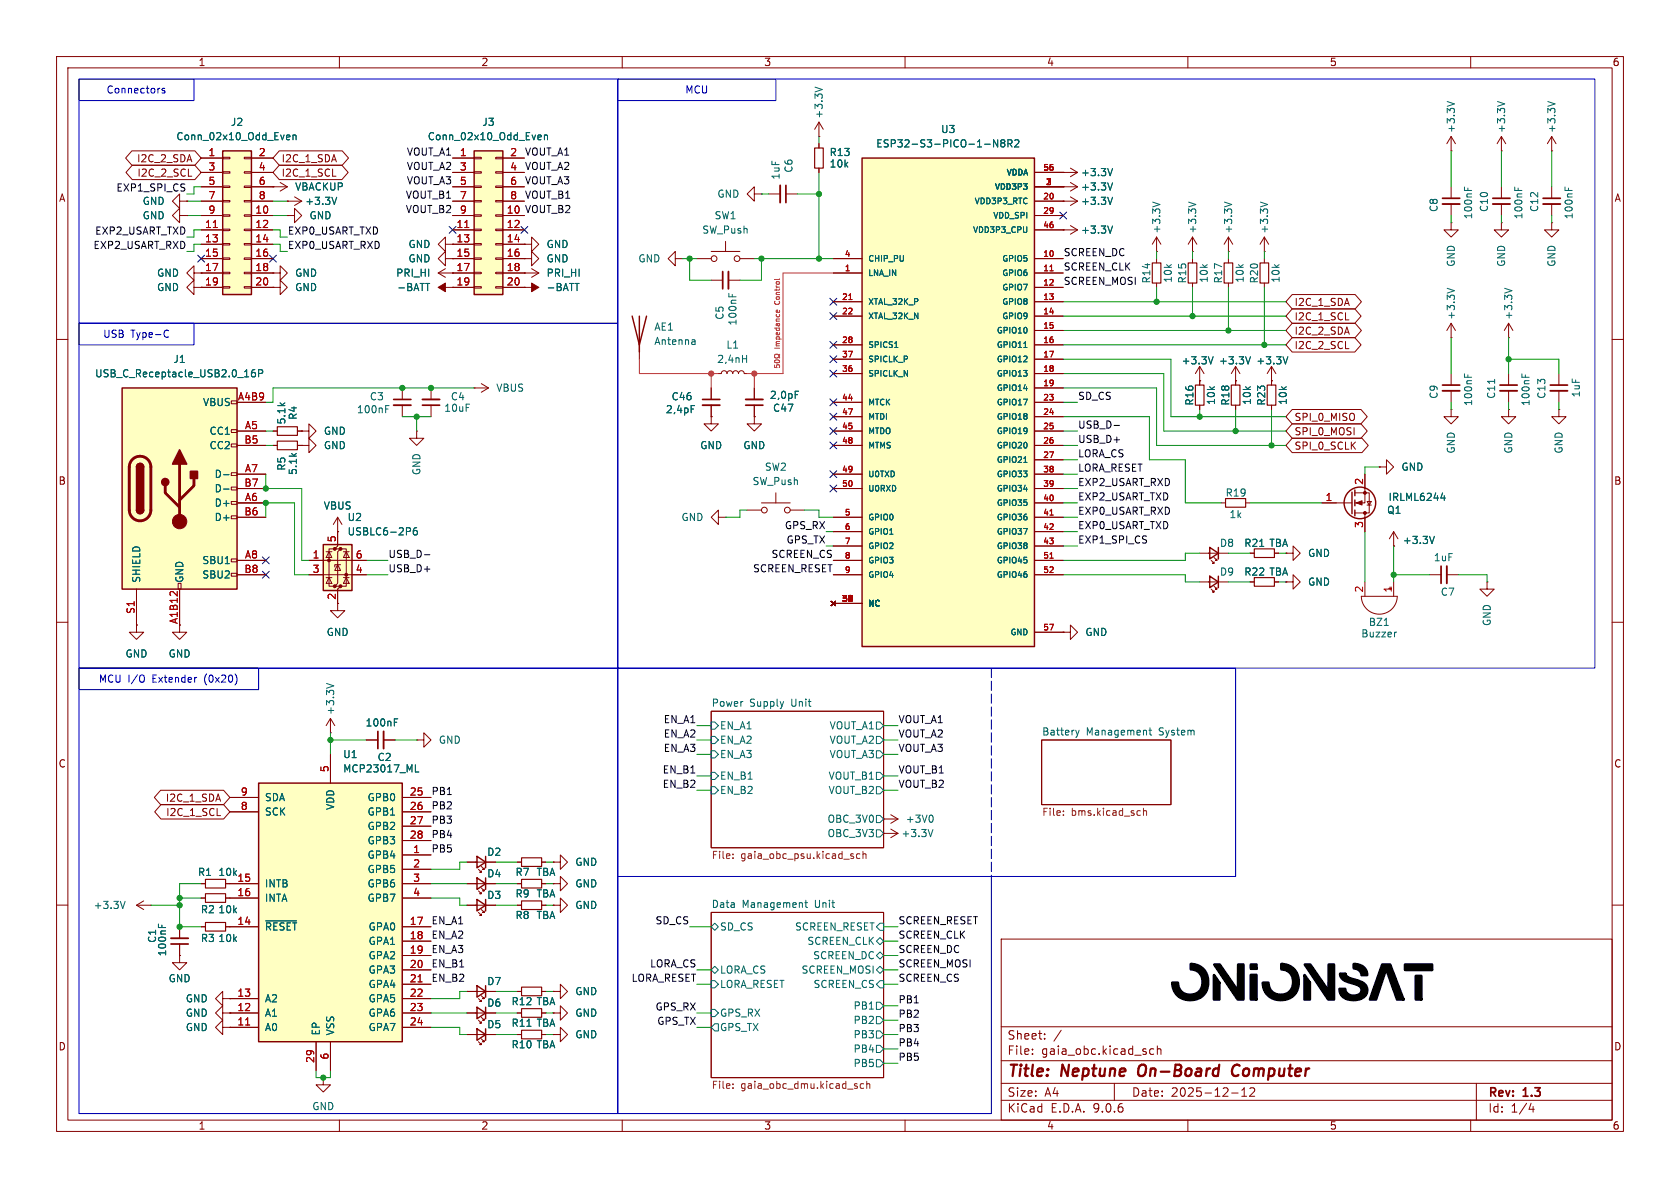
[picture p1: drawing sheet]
<svg xmlns="http://www.w3.org/2000/svg" width="297mm" height="210mm" viewBox="0 0 297 210" stroke-linecap="round" stroke-linejoin="round" font-family="sans-serif">
<defs><g id="words">
<g font-size="2.8" fill="#840000">
<text x="178" y="190.9">Title:</text>
<text x="187.7" y="190.9">Neptune</text>
<text x="202.1" y="190.9">On-Board</text>
<text x="219.4" y="190.9">Computer</text>
</g>
<g font-size="2.1" fill="#840000">
<text x="178" y="184">Sheet:</text>
<text x="178" y="186.7">File:</text>
<text x="184.1" y="186.7">gaia_obc.kicad_sch</text>
<text x="178" y="196.9">KiCad</text>
<text x="178" y="194.1">Size:</text>
<text x="184.7" y="194.1">A4</text>
<text x="185.7" y="196.9">E.D.A.</text>
<text x="193.3" y="196.9">9.0.6</text>
<text x="200" y="194.1">Date:</text>
<text x="207" y="194.1">2025-12-12</text>
<text x="263" y="194.3">Rev:</text>
<text x="263" y="196.9">Id:</text>
<text x="267.1" y="196.9">1/4</text>
<text x="269.4" y="194.3">1.3</text>
</g>
<g font-size="1.8" fill="#840000">
<text x="35" y="11.9">1</text>
<text x="85" y="11.9">2</text>
<text x="135" y="11.9">3</text>
<text x="185" y="11.9">4</text>
<text x="235" y="11.9">5</text>
<text x="285" y="11.9">6</text>
<text x="24.1" y="28.9">I2C_2_SDA</text>
<text x="49.7" y="28.9">I2C_1_SDA</text>
<text x="10.3" y="35.9">A</text>
<text x="24.2" y="31.4">I2C_2_SCL</text>
<text x="49.7" y="31.4">I2C_1_SCL</text>
<text x="285.3" y="35.9">A</text>
<text x="228.8" y="54.3">I2C_1_SDA</text>
<text x="228.8" y="59.4">I2C_2_SDA</text>
<text x="228.8" y="56.8">I2C_1_SCL</text>
<text x="228.8" y="61.9">I2C_2_SCL</text>
<text x="228.8" y="77.2">SPI_0_MOSI</text>
<text x="228.8" y="74.6">SPI_0_MISO</text>
<text x="228.8" y="79.7">SPI_0_SCLK</text>
<text x="10.3" y="85.9">B</text>
<text x="285.3" y="85.9">B</text>
<text x="10.3" y="135.9">C</text>
<text x="285.3" y="135.9">C</text>
<text x="29.2" y="141.9">I2C_1_SDA</text>
<text x="29.3" y="144.5">I2C_1_SCL</text>
<text x="10.3" y="185.9">D</text>
<text x="285.3" y="185.9">D</text>
<text x="35" y="199.9">1</text>
<text x="85" y="199.9">2</text>
<text x="135" y="199.9">3</text>
<text x="185" y="199.9">4</text>
<text x="235" y="199.9">5</text>
<text x="285" y="199.9">6</text>
</g>
<g font-size="1.8" fill="#0000c2">
<text x="18.7" y="16.7">Connectors</text>
<text x="121.1" y="16.7">MCU</text>
<text x="18.1" y="59.9">USB</text>
<text x="23.1" y="59.9">Type-C</text>
<text x="17.4" y="120.9">MCU I/O</text>
<text x="27" y="120.9">Extender</text>
<text x="36.4" y="120.9">(0x20)</text>
</g>
<g font-size="1.8" fill="#006464">
<text x="40.7" y="22.5">J2</text>
<text x="85.2" y="22.5">J3</text>
<text x="145.6" y="21.1" transform="rotate(-90 145.6 21.1)">+3.3V</text>
<text x="166.3" y="23.7">U3</text>
<text x="257.4" y="23.6" transform="rotate(-90 257.4 23.6)">+3.3V</text>
<text x="266.3" y="23.6" transform="rotate(-90 266.3 23.6)">+3.3V</text>
<text x="275.2" y="23.6" transform="rotate(-90 275.2 23.6)">+3.3V</text>
<text x="31.1" y="25">Conn_02x10_Odd_Even</text>
<text x="75.5" y="25">Conn_02x10_Odd_Even</text>
<text x="146.6" y="29.8">10k</text>
<text x="146.6" y="27.8">R13</text>
<text x="154.8" y="26.3">ESP32-S3-PICO-1-N8R2</text>
<text x="52.1" y="33.9">VBACKUP</text>
<text x="126.7" y="35.2">GND</text>
<text x="138" y="31.9" transform="rotate(-90 138 31.9)">1uF</text>
<text x="140.3" y="30.6" transform="rotate(-90 140.3 30.6)">C6</text>
<text x="191" y="31.3">+3.3V</text>
<text x="191" y="33.9">+3.3V</text>
<text x="25.1" y="39">GND</text>
<text x="25.1" y="36.4">GND</text>
<text x="53.9" y="36.4">+3.3V</text>
<text x="54.6" y="39">GND</text>
<text x="124.1" y="41.5">SW_Push</text>
<text x="126.2" y="39">SW1</text>
<text x="191" y="41.5">+3.3V</text>
<text x="191" y="36.4">+3.3V</text>
<text x="205.3" y="41.4" transform="rotate(-90 205.3 41.4)">+3.3V</text>
<text x="211.7" y="41.4" transform="rotate(-90 211.7 41.4)">+3.3V</text>
<text x="218" y="41.4" transform="rotate(-90 218 41.4)">+3.3V</text>
<text x="224.4" y="41.4" transform="rotate(-90 224.4 41.4)">+3.3V</text>
<text x="254.4" y="37.6" transform="rotate(-90 254.4 37.6)">C8</text>
<text x="260.5" y="38.9" transform="rotate(-90 260.5 38.9)">100nF</text>
<text x="263.2" y="37.6" transform="rotate(-90 263.2 37.6)">C10</text>
<text x="269.3" y="38.9" transform="rotate(-90 269.3 38.9)">100nF</text>
<text x="272.1" y="37.6" transform="rotate(-90 272.1 37.6)">C12</text>
<text x="278.2" y="38.9" transform="rotate(-90 278.2 38.9)">100nF</text>
<text x="72.1" y="44">GND</text>
<text x="72.1" y="46.6">GND</text>
<text x="96.5" y="46.6">GND</text>
<text x="96.5" y="44">GND</text>
<text x="112.8" y="46.6">GND</text>
<text x="257.4" y="47.3" transform="rotate(-90 257.4 47.3)">GND</text>
<text x="266.3" y="47.3" transform="rotate(-90 266.3 47.3)">GND</text>
<text x="275.2" y="47.3" transform="rotate(-90 275.2 47.3)">GND</text>
<text x="27.7" y="49.1">GND</text>
<text x="27.7" y="51.7">GND</text>
<text x="52.1" y="51.7">GND</text>
<text x="52.1" y="49.1">GND</text>
<text x="69.9" y="49.1">PRI_HI</text>
<text x="70.1" y="51.7">-BATT</text>
<text x="96.5" y="49.1">PRI_HI</text>
<text x="96.5" y="51.7">-BATT</text>
<text x="203.6" y="50.2" transform="rotate(-90 203.6 50.2)">R14</text>
<text x="207.4" y="50.1" transform="rotate(-90 207.4 50.1)">10k</text>
<text x="209.9" y="50.2" transform="rotate(-90 209.9 50.2)">R15</text>
<text x="213.7" y="50.1" transform="rotate(-90 213.7 50.1)">10k</text>
<text x="216.3" y="50.2" transform="rotate(-90 216.3 50.2)">R17</text>
<text x="220.1" y="50.1" transform="rotate(-90 220.1 50.1)">10k</text>
<text x="222.6" y="50.2" transform="rotate(-90 222.6 50.2)">R20</text>
<text x="226.4" y="50.1" transform="rotate(-90 226.4 50.1)">10k</text>
<text x="115.6" y="58.6">AE1</text>
<text x="128.1" y="56.6" transform="rotate(-90 128.1 56.6)">C5</text>
<text x="130.4" y="57.6" transform="rotate(-90 130.4 57.6)">100nF</text>
<text x="257.4" y="56.6" transform="rotate(-90 257.4 56.6)">+3.3V</text>
<text x="267.6" y="56.6" transform="rotate(-90 267.6 56.6)">+3.3V</text>
<text x="30.6" y="64.4">J1</text>
<text x="115.6" y="61.2">Antenna</text>
<text x="126.7" y="64.4">2,4nH</text>
<text x="128.3" y="61.8">L1</text>
<text x="208.8" y="64.6">+3.3V</text>
<text x="215.4" y="64.6">+3.3V</text>
<text x="222" y="64.6">+3.3V</text>
<text x="16.7" y="66.9">USB_C_Receptacle_USB2.0_16P</text>
<text x="35.8" y="72">VBUS</text>
<text x="65.3" y="71">C3</text>
<text x="79.6" y="71">C4</text>
<text x="87.6" y="69.4">VBUS</text>
<text x="118.6" y="71">C46</text>
<text x="136" y="70.7">2,0pF</text>
<text x="211.2" y="71.8" transform="rotate(-90 211.2 71.8)">R16</text>
<text x="215" y="71.7" transform="rotate(-90 215 71.7)">10k</text>
<text x="217.5" y="71.8" transform="rotate(-90 217.5 71.8)">R18</text>
<text x="221.3" y="71.7" transform="rotate(-90 221.3 71.7)">10k</text>
<text x="223.9" y="71.8" transform="rotate(-90 223.9 71.8)">R23</text>
<text x="227.7" y="71.7" transform="rotate(-90 227.7 71.7)">10k</text>
<text x="254.4" y="70.6" transform="rotate(-90 254.4 70.6)">C9</text>
<text x="260.5" y="71.9" transform="rotate(-90 260.5 71.9)">100nF</text>
<text x="264.5" y="70.6" transform="rotate(-90 264.5 70.6)">C11</text>
<text x="270.6" y="71.9" transform="rotate(-90 270.6 71.9)">100nF</text>
<text x="273.4" y="70.6" transform="rotate(-90 273.4 70.6)">C13</text>
<text x="279.5" y="70.3" transform="rotate(-90 279.5 70.3)">1uF</text>
<text x="36.9" y="77.1">CC1</text>
<text x="50.6" y="75.1" transform="rotate(-90 50.6 75.1)">5.1k</text>
<text x="52.7" y="74.3" transform="rotate(-90 52.7 74.3)">R4</text>
<text x="57.2" y="77.1">GND</text>
<text x="63" y="73.3">100nF</text>
<text x="78.4" y="73">10uF</text>
<text x="117.6" y="73.3">2,4pF</text>
<text x="136.6" y="73">C47</text>
<text x="36.9" y="79.6">CC2</text>
<text x="50.6" y="83.3" transform="rotate(-90 50.6 83.3)">R5</text>
<text x="57.2" y="79.6">GND</text>
<text x="123.7" y="79.6">GND</text>
<text x="131.3" y="79.6">GND</text>
<text x="135.1" y="83.4">SW2</text>
<text x="247.7" y="83.4">GND</text>
<text x="257.4" y="80.3" transform="rotate(-90 257.4 80.3)">GND</text>
<text x="267.6" y="80.3" transform="rotate(-90 267.6 80.3)">GND</text>
<text x="276.5" y="80.3" transform="rotate(-90 276.5 80.3)">GND</text>
<text x="37.8" y="84.7">D-</text>
<text x="37.8" y="87.2">D-</text>
<text x="37.8" y="89.8">D+</text>
<text x="52.7" y="84.1" transform="rotate(-90 52.7 84.1)">5.1k</text>
<text x="74.5" y="84.1" transform="rotate(-90 74.5 84.1)">GND</text>
<text x="132.9" y="86">SW_Push</text>
<text x="216.6" y="88">R19</text>
<text x="245.4" y="88.7">IRLML6244</text>
<text x="37.8" y="92.3">D+</text>
<text x="57.1" y="90.3">VBUS</text>
<text x="61.4" y="92.3">U2</text>
<text x="61.4" y="94.8">USBLC6-2P6</text>
<text x="120.4" y="92.3">GND</text>
<text x="217.3" y="91.8">1k</text>
<text x="245.1" y="91">Q1</text>
<text x="35.7" y="99.9">SBU1</text>
<text x="215.6" y="102">D9</text>
<text x="215.6" y="96.9">D8</text>
<text x="219.9" y="102">R22 TBA</text>
<text x="219.9" y="96.9">R21 TBA</text>
<text x="231.1" y="98.7">GND</text>
<text x="247.9" y="96.4">+3.3V</text>
<text x="253.4" y="99.4">1uF</text>
<text x="25" y="103.1" transform="rotate(-90 25 103.1)">SHIELD</text>
<text x="32.6" y="103.1" transform="rotate(-90 32.6 103.1)">GND</text>
<text x="35.7" y="102.5">SBU2</text>
<text x="231.1" y="103.7">GND</text>
<text x="254.6" y="105.5">C7</text>
<text x="57.7" y="112.6">GND</text>
<text x="191.8" y="112.6">GND</text>
<text x="240.6" y="112.9">Buzzer</text>
<text x="241.9" y="110.8">BZ1</text>
<text x="263.8" y="110.8" transform="rotate(-90 263.8 110.8)">GND</text>
<text x="22.1" y="116.4">GND</text>
<text x="29.7" y="116.4">GND</text>
<text x="125.7" y="125">Power</text>
<text x="132.5" y="125">Supply</text>
<text x="140" y="125">Unit</text>
<text x="59.3" y="126.5" transform="rotate(-90 59.3 126.5)">+3.3V</text>
<text x="64.5" y="128.6">100nF</text>
<text x="77.5" y="131.7">GND</text>
<text x="127.2" y="129.1">EN_A1</text>
<text x="127.2" y="131.7">EN_A2</text>
<text x="146.6" y="129.1">VOUT_A1</text>
<text x="146.6" y="131.7">VOUT_A2</text>
<text x="184.1" y="130.1">Battery</text>
<text x="192" y="130.1">Management</text>
<text x="205" y="130.1">System</text>
<text x="60.6" y="134.2">U1</text>
<text x="60.6" y="136.8">MCP23017_ML</text>
<text x="66.6" y="134.7">C2</text>
<text x="127.2" y="134.2">EN_A3</text>
<text x="146.6" y="134.2">VOUT_A3</text>
<text x="46.7" y="141.8">SDA</text>
<text x="59.3" y="143.3" transform="rotate(-90 59.3 143.3)">VDD</text>
<text x="64.9" y="141.8">GPB0</text>
<text x="127.2" y="138">EN_B1</text>
<text x="127.2" y="140.6">EN_B2</text>
<text x="146.4" y="140.6">VOUT_B2</text>
<text x="146.4" y="138">VOUT_B1</text>
<text x="46.7" y="144.4">SCK</text>
<text x="64.9" y="144.4">GPB1</text>
<text x="64.9" y="146.9">GPB2</text>
<text x="64.9" y="149.5">GPB3</text>
<text x="146.2" y="148.2">OBC_3V3</text>
<text x="146.2" y="145.6">OBC_3V0</text>
<text x="159.3" y="148.2">+3.3V</text>
<text x="160" y="145.6">+3V0</text>
<text x="34.9" y="155">R1</text>
<text x="38.5" y="155">10k</text>
<text x="64.9" y="152">GPB4</text>
<text x="64.9" y="154.5">GPB5</text>
<text x="86" y="151.5">D2</text>
<text x="86" y="155.3">D4</text>
<text x="91" y="155">R7</text>
<text x="94.8" y="155">TBA</text>
<text x="101.6" y="153.3">GND</text>
<text x="16.5" y="160.9">+3.3V</text>
<text x="35.4" y="161.6">R2</text>
<text x="38.5" y="161.6">10k</text>
<text x="46.7" y="157.1">INTB</text>
<text x="46.7" y="159.6">INTA</text>
<text x="64.9" y="157.1">GPB6</text>
<text x="64.9" y="159.6">GPB7</text>
<text x="86" y="159.1">D3</text>
<text x="91" y="158.9">R9</text>
<text x="94.8" y="158.9">TBA</text>
<text x="101.6" y="160.9">GND</text>
<text x="101.6" y="157.1">GND</text>
<text x="125.7" y="160.6">Data</text>
<text x="131.2" y="160.6">Management</text>
<text x="144.2" y="160.6">Unit</text>
<text x="27.8" y="166.8" transform="rotate(-90 27.8 166.8)">C1</text>
<text x="35.4" y="166.7">R3</text>
<text x="38.5" y="166.7">10k</text>
<text x="46.7" y="164.7">~{RESET}</text>
<text x="65.1" y="164.7">GPA0</text>
<text x="65.1" y="167.2">GPA1</text>
<text x="91" y="162.7">R8</text>
<text x="94.8" y="162.7">TBA</text>
<text x="127.2" y="164.7">SD_CS</text>
<text x="140.5" y="164.7">SCREEN_RESET</text>
<text x="142.6" y="167.2">SCREEN_CLK</text>
<text x="29.6" y="169.1" transform="rotate(-90 29.6 169.1)">100nF</text>
<text x="29.7" y="173.8">GND</text>
<text x="65.1" y="169.8">GPA2</text>
<text x="65.1" y="172.3">GPA3</text>
<text x="127.2" y="172.3">LORA_CS</text>
<text x="141.6" y="172.3">SCREEN_MOSI</text>
<text x="143.7" y="169.8">SCREEN_DC</text>
<text x="32.7" y="179.9">GND</text>
<text x="32.7" y="177.4">GND</text>
<text x="46.7" y="177.4">A2</text>
<text x="46.7" y="179.9">A1</text>
<text x="65.1" y="174.9">GPA4</text>
<text x="65.1" y="177.4">GPA5</text>
<text x="65.1" y="179.9">GPA6</text>
<text x="86" y="174.3">D7</text>
<text x="86" y="178.2">D6</text>
<text x="90.3" y="177.9">R12 TBA</text>
<text x="101.6" y="176.1">GND</text>
<text x="101.6" y="179.9">GND</text>
<text x="127.2" y="174.9">LORA_RESET</text>
<text x="127.2" y="179.9">GPS_RX</text>
<text x="143.7" y="174.9">SCREEN_CS</text>
<text x="150.8" y="178.7">PB1</text>
<text x="32.7" y="182.5">GND</text>
<text x="46.7" y="182.5">A0</text>
<text x="56.7" y="183.1" transform="rotate(-90 56.7 183.1)">EP</text>
<text x="59.3" y="183.1" transform="rotate(-90 59.3 183.1)">VSS</text>
<text x="65.1" y="182.5">GPA7</text>
<text x="86" y="182">D5</text>
<text x="90.3" y="185.5">R10 TBA</text>
<text x="90.3" y="181.7">R11 TBA</text>
<text x="101.6" y="183.7">GND</text>
<text x="127.2" y="182.5">GPS_TX</text>
<text x="150.8" y="181.2">PB2</text>
<text x="150.8" y="183.7">PB3</text>
<text x="150.8" y="188.8">PB5</text>
<text x="150.8" y="186.3">PB4</text>
<text x="55.1" y="196.4">GND</text>
</g>
<g font-size="1.8" fill="#a90000">
<text x="36.8" y="27.7">1</text>
<text x="45.6" y="27.7">2</text>
<text x="81.2" y="27.7">1</text>
<text x="90.1" y="27.7">2</text>
<text x="36.8" y="30.2">3</text>
<text x="36.8" y="32.8">5</text>
<text x="36.8" y="35.3">7</text>
<text x="45.6" y="30.2">4</text>
<text x="45.6" y="32.8">6</text>
<text x="45.6" y="35.3">8</text>
<text x="81.2" y="30.2">3</text>
<text x="81.2" y="32.8">5</text>
<text x="81.2" y="35.3">7</text>
<text x="90.1" y="30.2">4</text>
<text x="90.1" y="32.8">6</text>
<text x="90.1" y="35.3">8</text>
<text x="36.2" y="40.4">11</text>
<text x="36.8" y="37.8">9</text>
<text x="45" y="37.8">10</text>
<text x="45" y="40.4">12</text>
<text x="80.6" y="40.4">11</text>
<text x="81.2" y="37.8">9</text>
<text x="89.5" y="37.8">10</text>
<text x="89.5" y="40.4">12</text>
<text x="36.2" y="42.9">13</text>
<text x="36.2" y="45.5">15</text>
<text x="45" y="42.9">14</text>
<text x="45" y="45.5">16</text>
<text x="80.6" y="42.9">13</text>
<text x="80.6" y="45.5">15</text>
<text x="89.5" y="42.9">14</text>
<text x="89.5" y="45.5">16</text>
<text x="36.2" y="48">17</text>
<text x="36.2" y="50.5">19</text>
<text x="45" y="48">18</text>
<text x="45" y="50.5">20</text>
<text x="80.6" y="48">17</text>
<text x="80.6" y="50.5">19</text>
<text x="89.5" y="48">18</text>
<text x="89.5" y="50.5">20</text>
<text x="42" y="70.9">A4B9</text>
<text x="43.2" y="75.9">A5</text>
<text x="43.1" y="78.5">B5</text>
<text x="43.2" y="83.6">A7</text>
<text x="43.1" y="86.1">B7</text>
<text x="43.2" y="88.6">A6</text>
<text x="234.2" y="88.6">1</text>
<text x="241" y="85.8" transform="rotate(-90 241 85.8)">2</text>
<text x="43.1" y="91.2">B6</text>
<text x="59.4" y="96" transform="rotate(-90 59.4 96)">5</text>
<text x="241" y="93.4" transform="rotate(-90 241 93.4)">3</text>
<text x="43.1" y="101.3">B8</text>
<text x="43.2" y="98.8">A8</text>
<text x="55.2" y="98.8">1</text>
<text x="55.2" y="101.3">3</text>
<text x="62.8" y="98.8">6</text>
<text x="62.8" y="101.3">4</text>
<text x="59.4" y="106.1" transform="rotate(-90 59.4 106.1)">2</text>
<text x="241" y="104.8" transform="rotate(-90 241 104.8)">2</text>
<text x="246.1" y="104.8" transform="rotate(-90 246.1 104.8)">1</text>
<text x="23.9" y="108.6" transform="rotate(-90 23.9 108.6)">S1</text>
<text x="31.5" y="110.4" transform="rotate(-90 31.5 110.4)">A1B12</text>
<text x="58.2" y="136.6" transform="rotate(-90 58.2 136.6)">5</text>
<text x="42.5" y="140.7">9</text>
<text x="42.5" y="143.3">8</text>
<text x="72.3" y="140.7">25</text>
<text x="72.3" y="143.3">26</text>
<text x="72.3" y="145.8">27</text>
<text x="72.3" y="148.3">28</text>
<text x="41.9" y="156">15</text>
<text x="73" y="150.9">1</text>
<text x="73" y="153.4">2</text>
<text x="73" y="156">3</text>
<text x="41.9" y="158.5">16</text>
<text x="73" y="158.5">4</text>
<text x="41.9" y="163.6">14</text>
<text x="72.3" y="163.6">17</text>
<text x="72.3" y="166.1">18</text>
<text x="72.3" y="168.7">19</text>
<text x="72.3" y="171.2">20</text>
<text x="72.3" y="173.7">21</text>
<text x="41.9" y="176.3">13</text>
<text x="41.9" y="178.8">12</text>
<text x="72.3" y="176.3">22</text>
<text x="72.3" y="178.8">23</text>
<text x="41.9" y="181.4">11</text>
<text x="72.3" y="181.4">24</text>
<text x="55.6" y="188" transform="rotate(-90 55.6 188)">29</text>
<text x="58.2" y="187.4" transform="rotate(-90 58.2 187.4)">6</text>
</g>
<g font-size="1.8" fill="#0f0f0f">
<text x="71.8" y="27.6">VOUT_A1</text>
<text x="92.7" y="27.6">VOUT_A1</text>
<text x="20.5" y="33.9">EXP1_SPI_CS</text>
<text x="71.6" y="35.2">VOUT_B1</text>
<text x="71.8" y="30.1">VOUT_A2</text>
<text x="71.8" y="32.7">VOUT_A3</text>
<text x="92.7" y="30.1">VOUT_A2</text>
<text x="92.7" y="35.2">VOUT_B1</text>
<text x="92.7" y="32.7">VOUT_A3</text>
<text x="16.7" y="41.6">EXP2_USART_TXD</text>
<text x="50.8" y="41.6">EXP0_USART_TXD</text>
<text x="71.6" y="37.8">VOUT_B2</text>
<text x="92.7" y="37.8">VOUT_B2</text>
<text x="16.4" y="44.1">EXP2_USART_RXD</text>
<text x="50.8" y="44.1">EXP0_USART_RXD</text>
<text x="188" y="47.9">SCREEN_CLK</text>
<text x="188" y="45.4">SCREEN_DC</text>
<text x="188" y="50.5">SCREEN_MOSI</text>
<text x="190.5" y="70.8">SD_CS</text>
<text x="190.5" y="75.9">USB_D-</text>
<text x="190.5" y="83.5">LORA_RESET</text>
<text x="190.5" y="78.4">USB_D+</text>
<text x="190.5" y="80.9">LORA_CS</text>
<text x="190.5" y="86">EXP2_USART_RXD</text>
<text x="190.5" y="88.6">EXP2_USART_TXD</text>
<text x="138.7" y="93.6">GPS_RX</text>
<text x="190.5" y="91.1">EXP0_USART_RXD</text>
<text x="190.5" y="93.6">EXP0_USART_TXD</text>
<text x="68.6" y="101.3">USB_D+</text>
<text x="68.6" y="98.7">USB_D-</text>
<text x="133" y="101.3">SCREEN_RESET</text>
<text x="136.3" y="98.7">SCREEN_CS</text>
<text x="139" y="96.2">GPS_TX</text>
<text x="190.5" y="96.2">EXP1_SPI_CS</text>
<text x="117.2" y="127.9">EN_A1</text>
<text x="117.2" y="130.5">EN_A2</text>
<text x="158.7" y="130.5">VOUT_A2</text>
<text x="158.7" y="127.9">VOUT_A1</text>
<text x="117.1" y="136.8">EN_B1</text>
<text x="117.2" y="133">EN_A3</text>
<text x="158.7" y="136.8">VOUT_B1</text>
<text x="158.7" y="133">VOUT_A3</text>
<text x="76.2" y="143.2">PB2</text>
<text x="76.2" y="140.6">PB1</text>
<text x="117.1" y="139.4">EN_B2</text>
<text x="158.7" y="139.4">VOUT_B2</text>
<text x="76.2" y="148.2">PB4</text>
<text x="76.2" y="145.7">PB3</text>
<text x="76.2" y="150.8">PB5</text>
<text x="76.2" y="163.5">EN_A1</text>
<text x="76.2" y="166">EN_A2</text>
<text x="115.8" y="163.5">SD_CS</text>
<text x="158.7" y="166">SCREEN_CLK</text>
<text x="158.7" y="163.5">SCREEN_RESET</text>
<text x="76.2" y="171.1">EN_B1</text>
<text x="76.2" y="173.6">EN_B2</text>
<text x="76.2" y="168.6">EN_A3</text>
<text x="111.6" y="173.6">LORA_RESET</text>
<text x="114.8" y="171.1">LORA_CS</text>
<text x="158.7" y="168.6">SCREEN_DC</text>
<text x="158.7" y="173.6">SCREEN_CS</text>
<text x="158.7" y="171.1">SCREEN_MOSI</text>
<text x="115.8" y="178.7">GPS_RX</text>
<text x="158.7" y="177.5">PB1</text>
<text x="158.7" y="180">PB2</text>
<text x="116.1" y="181.3">GPS_TX</text>
<text x="158.7" y="182.5">PB3</text>
<text x="158.7" y="185.1">PB4</text>
<text x="158.7" y="187.6">PB5</text>
</g>
<g font-size="1.8" fill="#725600">
<text x="184.1" y="144.6">File:</text>
<text x="189.4" y="144.6">bms.kicad_sch</text>
<text x="125.7" y="152.2">File:</text>
<text x="131" y="152.2">gaia_obc_psu.kicad_sch</text>
<text x="125.7" y="192.8">File:</text>
<text x="131" y="192.8">gaia_obc_dmu.kicad_sch</text>
</g>
<g font-size="1.4" fill="#006464">
<text x="175.8" y="33.8">VDD3P3</text>
<text x="177.8" y="31.2">VDDA</text>
<text x="171.9" y="41.4">VDD3P3_CPU</text>
<text x="172.2" y="36.3">VDD3P3_RTC</text>
<text x="175.5" y="38.8">VDD_SPI</text>
<text x="153.4" y="46.5">CHIP_PU</text>
<text x="177.1" y="46.5">GPIO5</text>
<text x="153.4" y="49">LNA_IN</text>
<text x="177.1" y="49">GPIO6</text>
<text x="177.1" y="51.5">GPIO7</text>
<text x="153.4" y="54.1">XTAL_32K_P</text>
<text x="153.4" y="56.6">XTAL_32K_N</text>
<text x="176.1" y="59.2">GPIO10</text>
<text x="177.1" y="54.1">GPIO8</text>
<text x="177.1" y="56.6">GPIO9</text>
<text x="153.4" y="61.7">SPICS1</text>
<text x="153.4" y="64.2">SPICLK_P</text>
<text x="176.1" y="61.7">GPIO11</text>
<text x="176.1" y="64.2">GPIO12</text>
<text x="153.4" y="66.8">SPICLK_N</text>
<text x="153.4" y="71.9">MTCK</text>
<text x="176.1" y="66.8">GPIO13</text>
<text x="176.1" y="69.3">GPIO14</text>
<text x="176.1" y="71.9">GPIO17</text>
<text x="153.4" y="74.4">MTDI</text>
<text x="153.4" y="76.9">MTDO</text>
<text x="176.1" y="74.4">GPIO18</text>
<text x="176.1" y="76.9">GPIO19</text>
<text x="153.4" y="79.5">MTMS</text>
<text x="176.1" y="79.5">GPIO20</text>
<text x="176.1" y="82">GPIO21</text>
<text x="153.4" y="84.6">U0TXD</text>
<text x="153.4" y="87.1">U0RXD</text>
<text x="176.1" y="84.6">GPIO33</text>
<text x="176.1" y="87.1">GPIO34</text>
<text x="176.1" y="89.6">GPIO35</text>
<text x="153.4" y="92.2">GPIO0</text>
<text x="153.4" y="94.7">GPIO1</text>
<text x="176.1" y="92.2">GPIO36</text>
<text x="176.1" y="94.7">GPIO37</text>
<text x="153.4" y="97.3">GPIO2</text>
<text x="153.4" y="99.8">GPIO3</text>
<text x="176.1" y="97.3">GPIO38</text>
<text x="176.1" y="99.8">GPIO45</text>
<text x="153.4" y="102.3">GPIO4</text>
<text x="153.4" y="107.4">NC</text>
<text x="176.1" y="102.3">GPIO46</text>
<text x="178.5" y="112.5">GND</text>
</g>
<g font-size="1.4" fill="#a90000">
<text x="184.3" y="30.2">55</text>
<text x="184.3" y="35.3">20</text>
<text x="184.8" y="32.8">2</text>
<text x="185.1" y="30.2">6</text>
<text x="184.3" y="37.8">29</text>
<text x="184.3" y="40.4">46</text>
<text x="149.2" y="45.5">4</text>
<text x="184.3" y="45.5">10</text>
<text x="148.8" y="53.1">21</text>
<text x="149.2" y="48">1</text>
<text x="184.3" y="48">11</text>
<text x="184.3" y="50.5">12</text>
<text x="184.3" y="53.1">13</text>
<text x="148.8" y="55.6">22</text>
<text x="184.3" y="55.6">14</text>
<text x="184.3" y="58.2">15</text>
<text x="148.8" y="60.7">28</text>
<text x="148.8" y="63.2">37</text>
<text x="148.8" y="65.8">36</text>
<text x="184.3" y="60.7">16</text>
<text x="184.3" y="63.2">17</text>
<text x="184.3" y="65.8">18</text>
<text x="148.8" y="70.9">44</text>
<text x="184.3" y="68.3">19</text>
<text x="184.3" y="70.9">23</text>
<text x="148.8" y="73.4">47</text>
<text x="148.8" y="75.9">45</text>
<text x="184.3" y="73.4">24</text>
<text x="184.3" y="75.9">25</text>
<text x="148.8" y="78.5">48</text>
<text x="148.8" y="83.6">49</text>
<text x="184.3" y="78.5">26</text>
<text x="184.3" y="81">27</text>
<text x="184.3" y="83.6">38</text>
<text x="148.8" y="86.1">50</text>
<text x="184.3" y="86.1">39</text>
<text x="184.3" y="88.6">40</text>
<text x="149.2" y="91.2">5</text>
<text x="149.2" y="93.7">6</text>
<text x="184.3" y="91.2">41</text>
<text x="184.3" y="93.7">42</text>
<text x="149.2" y="96.3">7</text>
<text x="149.2" y="98.8">8</text>
<text x="149.2" y="101.3">9</text>
<text x="184.3" y="96.3">43</text>
<text x="184.3" y="98.8">51</text>
<text x="184.3" y="101.3">52</text>
<text x="148.8" y="106.4">51</text>
<text x="149.6" y="106.4">1</text>
<text x="149.6" y="106.4">2</text>
<text x="184.3" y="111.5">57</text>
</g>
<g font-size="1.2" fill="#ff1c30">
<text x="138.1" y="53.4" transform="rotate(-90 138.1 53.4)">Control</text>
<text x="138.1" y="61.6" transform="rotate(-90 138.1 61.6)">Impedance</text>
</g>
</g></defs>
<g fill="none" stroke="#840000" stroke-width=".18">
<path d="M10 10h277v190h-277zM12 12h273v186h-273zM60 10v2M110 10v2M160 10v2M210 10v2M260 10v2M188 30.5h.1M188 30.5h2.5M189.2 29.7l1.3 .8M190.5 30.5l-1.3 .7M256.5 26.7h.1"/>
<path d="M256.5 24.1l-.7 1.3M256.5 24.1l.8 1.3M256.5 24.1v2.6M265.4 26.7h.1M265.4 24.1l-.7 1.3M265.4 24.1l.8 1.3M265.4 24.1v2.6M274.3 26.7h.1M274.3 39.4v1.2h1.3l-1.3 1.3-1.3-1.3h1.3M274.3 39.4h.1M274.3 24.1v2.6M274.3 33v2.1"/>
<path d="M274.3 36.1v2M274.3 24.1l-.7 1.3M274.3 24.1l.8 1.3M204.5 44.5h.1M204.5 41.9l-.8 1.3M204.5 41.9l.7 1.3M204.5 41.9v2.6M10 60h2M275.6 72.4v1.3h1.3l-1.3 1.2-1.3-1.2h1.3M275.6 72.4h.1M275.6 66v2.1M275.6 69.1v2"/>
<path d="M285 60h2M10 110h2M252.7 101.6h2.1M255.8 101.6h2M262.9 102.9v1.2h1.3l-1.3 1.3-1.3-1.3h1.3M262.9 102.9h.1M285 110h2M125.7 125.7h30.5v24.2h-30.5zM184.1 130.8h22.9v11.4h-22.9zM10 160h2M31.7 168.9v1.3h1.3l-1.3 1.3-1.2-1.3h1.2M31.7 168.9h.1"/>
<path d="M31.7 163.8v2.1M31.7 166.9v2M35.6 163.8h.7M39.4 179.1v-1.3l-1.3 1.3 1.3 1.2v-1.2h1.2M39.4 176.5v-1.2l-1.3 1.2 1.3 1.3v-1.3h1.2M39.9 163.8h.7M40.6 179.1h.1M40.6 176.5h.1M125.7 161.3h30.5v29.2h-30.5zM177 166h108v32h-108zM285 160h2M39.4 181.6v-1.3l-1.3 1.3 1.3 1.3v-1.3h1.2"/>
<path d="M40.6 181.6h.1M57.1 190.5v1.3h1.3l-1.3 1.2-1.2-1.2h1.2M57.1 190.5h.1M60 198v2M110 198v2M160 198v2M177 194.5h108M177 191.5h108M177 187.5h108M177 181.5h108M182.5 186.3v.1M182.5 185.5v.1"/>
<path d="M184.7 183.6v.1M184.7 182.8v.1M187.6 182.1l-1.3 2M197 191.5v3M204 185.5l-.5-.1-.3 .3v.4l.2 .2h.6M204.6 185.5l.2-.1 .4 .1v.9M204.6 184.9v1.5M210 198v2M217.7 193.2h1.2M219.5 193.8h.9M219.5 192.7l.5-.4v1.5M221.7 192.4v.5l-.8 .9h.9"/>
<path d="M260 198v2M261 191.5v6.5M270.7 195l-.4 1.1h.9M271 195.6v1"/>
</g>
<path d="M201.4 188.5a1.5 1.5 0 0 0 0 1.6M218.8 188.2a1.13 1.13 0 0 0-1 .7 1.13 1.13 0 0 0 .3 1.2l.2 .1 .5-.1" fill="none" stroke="#840000" stroke-width=".4"/>
<g fill="#000">
<path d="M210.5 170.4a3.2 3.2 0 0 1 3 2.8 3.2 3.2 0 0 1-2.1 3.4 3.1 3.1 0 0 1-4.1-2.9h.9a2.24 2.24 0 0 0 2.9 2.1 2.24 2.24 0 0 0 1.3-3.2 2.01 2.01 0 0 0-1.9-1.3zM214.6 172.4l.9 1.3v3h-.9zM214.7 170.5h.9l3.3 4.7v-4.7h.9v6.2h-1zM221.2 172.4h.9v4.3h-.9zM221.2 170.5h.9v.7h-.9zM226.5 170.4a3.2 3.2 0 0 1 3.1 2.8 3.2 3.2 0 0 1-2.2 3.4 3.1 3.1 0 0 1-4.1-2.9h.9a2.24 2.24 0 0 0 2.9 2.1 2.24 2.24 0 0 0 1.3-3.2 2.01 2.01 0 0 0-1.9-1.3zM230.6 172.4l.9 1.3v3h-.9zM230.7 170.5h.9l3.3 4.7v-4.7h.9v6.2h-1zM236.9 172.1l.9 .1a1.11 1.11 0 0 0 .9 .8l.4 .1a4.6 4.6 0 0 1 2.2 .9 1.63 1.63 0 0 1 .2 1.8 1.63 1.63 0 0 1-1.5 .9 2.5 2.5 0 0 1-3-1.2l-.2-.7h1l.1 .5a1.62 1.62 0 0 0 2.8-.1v-.5l-.3-.4-1.6-.6a1.93 1.93 0 0 1-1.9-1.5zM239.3 170.4a2.06 2.06 0 0 1 2.4 2h-1l-.1-.4a1.38 1.38 0 0 0-1.3-.8zM244.4 170.5h1.3l2.4 6.2h-1.1l-1.9-5.4-1.9 5.4h-1zM250.3 172.5h1v4.2h-1z"/>
<path d="M248.4 170.5h4.7v.9h-4.7z"/>
</g>
<g fill="none" stroke="#006464" stroke-width=".18">
<path d="M255.8 17.9l1.3 .5M264.7 17.9l1.3 .5M273.6 17.9l1.3 .5M196.7 29.8l-.4 1.3M203.8 35.7l1.2 .5M276.7 33.1v.6M277.3 33.2v.5M125.7 127.6h.7l.6 .7-.6 .6h-.7zM125.7 130.2h.7l.6 .6-.6 .6h-.7zM125.7 132.7h.7l.6 .7-.6 .6h-.7zM125.7 136.5h.7l.6 .7-.6 .6h-.7zM125.7 139.1h.7l.6 .6-.6 .6h-.7z"/>
<path d="M154.9 132.7h.7l.6 .7-.6 .6h-.7zM154.9 127.6h.7l.6 .7-.6 .6h-.7zM154.9 130.2h.7l.6 .6-.6 .6h-.7zM154.9 139.1h.7l.6 .6-.6 .6h-.7zM154.9 136.5h.7l.6 .7-.6 .6h-.7zM190.2 129.1l.3 .8M190.5 129.9l-.2 .4M190.8 129.1l-.3 .8M203.1 129.1h.5M203.3 128.7v1.1l.3 .1M142.3 159.6h.5M142.5 159.1v1.1l.3 .2"/>
<path d="M154.9 146.7h.7l.6 .6-.6 .7h-.7zM154.9 144.1h.7l.6 .7-.6 .6h-.7zM28 163.4v.6M28.6 163.5v.5M125.7 163.8l.7-.6 .6 .6-.6 .7zM125.7 173.4h.7l.6 .6-.6 .6h-.7zM125.7 171.5l.7-.7 .6 .7-.6 .6zM125.7 178.4h.7l.6 .7-.6 .6h-.7zM154.9 166.4l.7-.7 .6 .7-.6 .6zM154.9 168.9l.7-.6 .6 .6-.6 .6zM154.9 171.5l.7-.7 .6 .7-.6 .6zM154.9 177.2h.7l.6 .6-.6 .6h-.7z"/>
<path d="M154.9 179.7h.7l.6 .6-.6 .7h-.7zM155.6 163.2h.6v1.3h-.6l-.7-.7zM155.6 173.4h.6v1.2h-.6l-.7-.6zM126.4 181h.6v1.2h-.6l-.7-.6zM154.9 187.3h.7l.6 .7-.6 .6h-.7zM154.9 182.2h.7l.6 .7-.6 .6h-.7zM154.9 184.8h.7l.6 .6-.6 .7h-.7z"/>
</g>
<g fill="none" stroke="#725600" stroke-width=".18">
<path d="M129.6 151v.1M129.6 151.6v.2M150.7 151.3l.2 .2-.2 .3M150.7 150.9l.2 .1M152 151l-.3-.1-.3 .3 .1 .5h.5M152.6 151l.1-.1 .3 .1 .1 .8M152.6 150.5v1.3M188 144v.1M188 143.4v.1M201.5 143.3l.1 .1M201.6 144.1h-.1M202.2 142.9v1.2"/>
<path d="M202.2 143.4l.1-.1 .3 .1 .1 .7M129.6 192.3v.1M129.6 191.6v.1M151.4 192l.2 .2-.2 .2M151.4 191.6h.1M152.7 191.6h-.4l-.2 .2 .1 .5h.5M153.2 191.7l.2-.1h.3l.1 .8M153.2 191.1v1.3"/>
</g>
<path d="M272.8 35.1h3M274.1 68.1h3M254.8 100.1v3M30.2 166.9h3.1" fill="none" stroke="#840000" stroke-width=".3"/>
<path d="M272.8 36.1h3M274.1 69.1h3M255.8 100.1v3M30.2 165.9h3.1" fill="none" stroke="#840000" stroke-width=".33"/>
<path d="M36.3 163.1h3.6v1.5h-3.6z" fill="none" stroke="#840000" stroke-width=".2"/>
<path d="M152.4 27.9h30.5v86.4h-30.5z" fill="#ffffc2"/>
<path d="M152.4 27.9h30.5v86.4h-30.5z" fill="none" stroke="#840000" stroke-width=".25"/>
<g fill="none" stroke="#840000" stroke-width=".18">
<path d="M182.9 30.5h5.1M182.9 33h5.1M182.9 35.6h5.1M182.9 38.1h5.1M147.3 45.7h5.1M147.3 48.3h5.1M147.3 53.3h5.1M147.3 55.9h5.1M182.9 45.7h5.1M182.9 48.3h5.1M182.9 53.3h5.1M182.9 55.9h5.1"/>
<path d="M182.9 40.6h5.1M182.9 50.8h5.1M182.9 58.4h5.1M147.3 61h5.1M147.3 63.5h5.1M147.3 66h5.1M147.3 71.1h5.1M147.3 73.7h5.1M147.3 76.2h5.1M147.3 78.7h5.1M182.9 61h5.1M182.9 63.5h5.1"/>
<path d="M182.9 66h5.1M182.9 71.1h5.1M182.9 73.7h5.1M182.9 76.2h5.1M182.9 78.7h5.1M182.9 68.6h5.1M147.3 83.8h5.1M147.3 86.4h5.1M147.3 91.4h5.1M147.3 94h5.1M147.3 96.5h5.1M147.3 99.1h5.1"/>
<path d="M182.9 83.8h5.1M182.9 86.4h5.1M182.9 91.4h5.1M182.9 94h5.1M182.9 96.5h5.1M182.9 99.1h5.1M182.9 81.3h5.1M182.9 88.9h5.1M146.9 106.3l.8 .8M147.3 101.6h5.1M147.3 106.7h5.1M147.7 106.3l-.8 .8"/>
<path d="M182.9 101.6h5.1M182.9 111.8h5.1"/>
</g>
<path d="M150.1 53h.5M185.6 47.9h.6M185.6 91.1h.6M185.6 98.7h.6" fill="none" stroke="#a90000" stroke-width=".18"/>
<path d="M176.4 24.7v1.3l-.7-1.3v1.3M177.2 25.3l-.3-.3 .3-.3h.2l.2 .3-.2 .3M177.2 25.3l-.3 .2 .1 .4 .2 .1 .3-.1 .1-.2v-.2l-.2-.2M177.2 25.3h.2M178.2 25.4l.6-.1 .1-.2v-.3l-.7-.1v1.3M178.5 25.4l.4 .6M179.4 24.8l.5-.1 .2 .4-.8 .9h.8M158.2 61.4h.5M181 61.4h.6M181 81.7h.6" fill="none" stroke="#006464" stroke-width=".18"/>
<path d="M45.7 138.4h25.4v45.8h-25.4z" fill="#ffffc2"/>
<g fill="none" stroke="#840000" stroke-width=".25">
<path d="M111.8 55.9l1.2 5.1 1.3-5.1M113 55.9v6.3M213.9 96.8l1.5 1-1.5 1zM215.4 96.8v2M239 87v3.8M239.5 86.6v1M239.5 88.4v1M239.5 90.2v1M213.9 101.9l1.5 1-1.5 1zM215.4 101.9v2M45.7 138.4h25.4v45.8h-25.4zM84.3 151.4l1.6 1-1.6 1z"/>
<path d="M84.3 155.2l1.6 1-1.6 1zM84.3 159l1.6 1-1.6 1zM85.9 151.4v2M85.9 155.2v2M85.9 159v2M84.3 174.2l1.6 1.1-1.6 1zM84.3 178.1l1.6 1-1.6 1zM85.9 174.2v2.1M85.9 178.1v2M84.3 181.9l1.6 1-1.6 1zM85.9 181.9v2"/>
<circle cx="240.4" cy="88.9" r="2.79"/>
</g>
<g fill="none" stroke="#840000" stroke-width=".18">
<path d="M31.7 38.1v-1.3l-1.2 1.3 1.2 1.3v-1.3h1.3M31.7 35.6v-1.3l-1.2 1.3 1.2 1.2v-1.2h1.3M33 38.1h.1M33 35.6h.1M133.3 34.3v-1.3l-1.2 1.3 1.2 1.3v-1.3h1.3M134.6 34.3h.1M135.9 34.3h2M138.9 34.3h2.1M144.8 24.1h.1M144.8 21.6l-.8 1.3M144.8 21.6l.7 1.3M144.8 21.6v2.5"/>
<path d="M144.8 25.4v.8M144.8 29.7v.8M189.2 39.9l1.3 .7M256.5 39.4v1.2h1.3l-1.3 1.3-1.2-1.3h1.2M256.5 39.4h.1M256.5 33v2.1M256.5 36.1v2M265.4 39.4v1.2h1.3l-1.3 1.3-1.2-1.3h1.2M265.4 39.4h.1M265.4 33v2.1M265.4 36.1v2M34.3 48.3v-1.3l-1.3 1.3 1.3 1.2v-1.2h1.3"/>
<path d="M34.3 50.8v-1.3l-1.3 1.3 1.3 1.3v-1.3h1.3M35.6 48.3h.1M35.6 50.8h.1M119.4 45.7v-1.2l-1.3 1.2 1.3 1.3v-1.3h1.2M120.6 45.7h.1M123.2 45.7h2.5M125.7 44.5h5.1M125.7 49.5h2.1M128.3 42.7v1.8M128.8 49.5h2M130.8 45.7h2.5M188 40.6h.1"/>
<path d="M188 40.6h2.5M190.5 40.6l-1.3 .8M204.5 45.7v.8M204.5 50v.8M210.8 44.5h.1M210.8 41.9l-.7 1.3M210.8 41.9l.8 1.3M210.8 41.9v2.6M210.8 45.7v.8M210.8 50v.8M217.2 44.5h.1M217.2 41.9l-.8 1.3"/>
<path d="M217.2 41.9l.7 1.3M217.2 41.9v2.6M217.2 45.7v.8M217.2 50v.8M223.5 44.5h.1M223.5 41.9l-.7 1.3M223.5 41.9l.8 1.3M223.5 41.9v2.6M223.5 45.7v.8M223.5 50v.8M256.5 59.7h.1M256.5 57.2l-.7 1.2"/>
<path d="M256.5 57.2l.8 1.2M256.5 57.2v2.5M266.7 59.7h.1M266.7 57.2l-.8 1.2M266.7 57.2l.8 1.2M266.7 57.2v2.5M73.7 76.2v1.3h1.2l-1.2 1.2-1.3-1.2h1.3M73.7 76.2h.1M76.2 68.6v2M76.2 71.6v2.1M83.8 68.6h.1M83.8 68.6h2.6"/>
<path d="M85.1 67.8l1.3 .8M86.4 68.6l-1.3 .7M113 61v2.5M125.7 73.7v1.2h1.3l-1.3 1.3-1.2-1.3h1.2M125.7 73.7h.1M125.7 68.6v2M125.7 71.6v2.1M127 66h.5l.2-.3 .3-.2 .4 .2 .1 .3 .2-.3 .3-.2 .4 .2 .1 .3 .2-.3 .3-.2 .4 .2 .2 .3 .1-.3 .4-.2 .3 .2 .2 .3h.5M133.3 73.7v1.2h1.3l-1.3 1.3-1.2-1.3h1.2M133.3 73.7h.1M133.3 68.6v2M133.3 71.6v2.1"/>
<path d="M212.1 67.3h.1M212.1 64.8v3.3M212.1 71.6v.8M212.1 64.8l-.8 1.2M212.1 64.8l.8 1.2M218.4 67.3h.1M218.4 64.8v3.3M218.4 71.6v.8M218.4 64.8l-.7 1.2M218.4 64.8l.8 1.2M224.8 67.3h.1M224.8 64.8v3.3"/>
<path d="M224.8 71.6v.8M224.8 64.8l-.8 1.2M224.8 64.8l.8 1.2M256.5 72.4v1.3h1.3l-1.3 1.2-1.2-1.2h1.2M256.5 72.4h.1M256.5 66v2.1M256.5 69.1v2M266.7 72.4v1.3h1.3l-1.3 1.2-1.3-1.2h1.3M266.7 72.4h.1M266.7 66v2.1M266.7 69.1v2M59.7 94h.1"/>
<path d="M59.7 91.4l-.8 1.3M59.7 91.4l.8 1.3M59.7 91.4v2.6M127 91.4v-1.2l-1.3 1.2 1.3 1.3v-1.3h1.3M128.3 91.4h.1M132.1 90.2h2.5M134.6 88.9h5.1M137.2 87.1v1.8M139.7 90.2h2.5M212.1 97.8h5.1M214.1 99.1l.5 .5h-.2h.2v-.3M214.6 98.6l.5 .5h-.2h.2v-.3"/>
<path d="M215.9 88.9h.8M220.2 88.9h.8M221 97.8h.7M225.3 97.8h.8M227.3 97.8h1.3v-1.3l1.3 1.3-1.3 1.3v-1.3M227.3 97.8h.1M233.7 88.9h5.3M239.5 87.1h2.6v3.6h-2.6M241.3 83.8v5.1h-1.8M241.3 90.7v3.3M241.7 88.6h.7l-.3 .7zM241.7 89.3h.7"/>
<path d="M243.8 82.6h1.3v1.2l1.3-1.2-1.3-1.3v1.3M243.8 82.6h.1M246.4 96.5h.1M246.4 94v2.5M246.4 94l-.8 1.3M246.4 94l.7 1.3M24.1 110.5v1.3h1.3l-1.3 1.2-1.2-1.2h1.2M24.1 110.5h.1M31.7 110.5v1.3h1.3l-1.3 1.2-1.2-1.2h1.2M59.7 106.7v1.3h1.3l-1.3 1.2-1.3-1.2h1.3M188 111.8h1.2v-1.3l1.3 1.3-1.3 1.2v-1.2M188 111.8h.1"/>
<path d="M212.1 102.9h5.1M214.1 104.1l.5 .5h-.2h.2v-.2M214.6 103.6l.5 .5h-.2h.2v-.2M221 102.9h.7M225.3 102.9h.8M227.3 102.9h1.3v-1.3l1.3 1.3-1.3 1.2v-1.2M227.3 102.9h.1M240.7 105.4h6.3a3.2 3.2 0 0 1-3.2 3.2 3.2 3.2 0 0 1-3.1-3.2zM241.3 102.9v2.5M246.4 102.9v2.5M58.4 129.5h.1M58.4 127v2.5"/>
<path d="M58.4 133.4v5M58.4 127l-.7 1.3M58.4 127l.8 1.3M64.8 130.8h2M67.8 130.8h2M73.7 130.8h1.2v-1.3l1.3 1.3-1.3 1.3v-1.3M73.7 130.8h.1M25.4 159.3l-1.3 .7M35.6 156.2h.7M35.6 158.8h.7M39.9 156.2h5.8M39.9 158.8h5.8"/>
<path d="M40.6 141h5.1M40.6 143.5h5.1M71.1 141h5.1M71.1 143.5h5.1M71.1 156.2h5.1M71.1 158.8h5.1M71.1 146.1h5.1M71.1 148.6h5.1M71.1 151.1h5.1M71.1 153.7h5.1M82.5 156.2h5.1M82.5 152.4h5.1"/>
<path d="M84.6 153.7l.5 .5h-.3h.3v-.3M84.6 157.5l.5 .5h-.3h.3v-.3M85.1 153.2l.5 .5h-.3h.3v-.3M85.1 157l.5 .5h-.3h.3v-.3M91.4 156.2h.8M91.4 152.4h.8M95.8 156.2h.7M95.8 152.4h.7M97.8 156.2h1.3v1.3l1.2-1.3-1.2-1.3v1.3M97.8 156.2h.1M97.8 152.4h1.3v-1.3l1.2 1.3-1.2 1.3v-1.3M97.8 152.4h.1"/>
<path d="M24.1 160l1.3 .8M24.1 160h2.6M26.7 160h.1M40.6 163.8h5.1M40.6 176.5h5.1M40.6 179.1h5.1M71.1 163.8h5.1M71.1 176.5h5.1M71.1 179.1h5.1M71.1 166.4h5.1M71.1 168.9h5.1M71.1 171.5h5.1"/>
<path d="M71.1 174h5.1M82.5 179.1h5.1M82.5 175.3h5.1M82.5 160h5.1M84.6 176.5l.5 .5h-.3h.3v-.2M84.6 161.3l.5 .5h-.3h.3v-.3M85.1 176l.5 .5h-.3h.3v-.2M85.1 179.8l.5 .5h-.3h.3v-.2M85.1 160.8l.5 .5h-.3h.3v-.3M91.4 179.1h.8M91.4 175.3h.8M91.4 160h.8"/>
<path d="M95.8 179.1h.7M95.8 175.3h.7M95.8 160h.7M97.8 175.3h1.3v1.2l1.2-1.2-1.2-1.3v1.3M97.8 175.3h.1M97.8 179.1h1.3v1.2l1.2-1.2-1.2-1.3v1.3M97.8 179.1h.1M97.8 160h1.3v1.3l1.2-1.3-1.2-1.2v1.2M97.8 160h.1M40.6 181.6h5.1M55.9 184.2v5M58.4 184.2v5"/>
<path d="M71.1 181.6h5.1M82.5 182.9h5.1M84.6 184.2l.5 .5h-.3h.3v-.3M84.6 180.3l.5 .5h-.3h.3v-.2M85.1 183.6l.5 .6h-.3h.3v-.3M91.4 182.9h.8M95.8 182.9h.7M97.8 182.9h1.3v1.3l1.2-1.3-1.2-1.3v1.3M97.8 182.9h.1"/>
<circle cx="126.2" cy="45.7" r=".51"/>
<circle cx="130.3" cy="45.7" r=".51"/>
<circle cx="135.1" cy="90.2" r=".51"/>
<circle cx="139.2" cy="90.2" r=".51"/>
</g>
<g fill="none" stroke="#006464" stroke-width=".18">
<path d="M144.1 15.4l1.3 .4M196.7 39.9l-.4 1.3M210.1 35.7l1.3 .5M216.5 35.7l1.2 .5M222.8 35.7l1.3 .5M258.9 33.1v.6M259.5 33.2v.5M267.8 33.1v.6M268.4 33.2v.5M128.8 51.9v.6M129.5 52v.5M255.8 51l1.3 .4"/>
<path d="M266 51l1.3 .4M122.2 71.7h.6M122.7 60.1l.2 .1v.7M122.9 60.8l-.4 .1M122.9 60.4h-.4M131.3 63.4h.7M132 62.8v1.3M140.6 69.2h.6M214.5 63.1l-.5 1.2M221.1 63.1l-.5 1.2M227.7 63.1l-.5 1.2M258.9 66.1v.6"/>
<path d="M259.5 66.3v.4M264.2 67.1v.7M269.1 66.1v.6M269.7 66.3v.4M253.6 94.8l-.4 1.3M254.7 88h.8M255.3 87.6v.9M244.7 110.6h.7M246.9 111.7l-.2 .1M57.7 120.8l1.3 .4M69.7 127.7h.4M69.7 127.1h.6"/>
<path d="M73.4 136.5h.6M22.1 159.3l-.4 1.3M47 162.8h5.5"/>
</g>
<path d="M73.9 173.6h.7M43.4 181.2h.7" fill="none" stroke="#a90000" stroke-width=".18"/>
<g fill="none" stroke="#840000" stroke-width=".2">
<path d="M144 26.2h1.5v3.5h-1.5zM203.7 46.5h1.5v3.5h-1.5zM210.1 46.5h1.5v3.5h-1.5zM216.4 46.5h1.5v3.5h-1.5zM222.8 46.5h1.5v3.5h-1.5zM211.3 68.1h1.6v3.5h-1.6zM217.7 68.1h1.5v3.5h-1.5zM224 68.1h1.6v3.5h-1.6zM216.7 88.1h3.5v1.6h-3.5zM221.7 97h3.6v1.6h-3.6zM221.7 102.1h3.6v1.5h-3.6zM36.3 158h3.6v1.5h-3.6z"/>
<path d="M36.3 155.4h3.6v1.6h-3.6zM92.2 151.6h3.6v1.6h-3.6zM92.2 155.4h3.6v1.6h-3.6zM92.2 159.3h3.6v1.5h-3.6zM92.2 174.5h3.6v1.5h-3.6zM92.2 178.3h3.6v1.5h-3.6zM92.2 182.1h3.6v1.5h-3.6z"/>
</g>
<path d="M138.9 32.8v3M255 35.1h3.1M263.9 35.1h3.1M127.8 48v3.1M74.7 71.6h3M124.2 70.6h3.1M131.8 71.6h3.1M255 68.1h3.1M265.2 68.1h3M66.8 129.3v3" fill="none" stroke="#840000" stroke-width=".3"/>
<path d="M137.9 32.8v3M255 36.1h3.1M263.9 36.1h3.1M128.8 48v3.1M74.7 70.6h3M124.2 71.6h3.1M131.8 70.6h3.1M255 69.1h3.1M265.2 69.1h3M67.8 129.3v3" fill="none" stroke="#840000" stroke-width=".33"/>
<g fill="#840000" stroke="#840000" stroke-width=".18">
<path d="M239.8 88.9l1-.4v.8z"/>
<circle cx="241.3" cy="90.7" r=".25"/>
<circle cx="241.3" cy="87.1" r=".25"/>
</g>
<path d="M21.6 68.6h20.3v35.5h-20.3z" fill="#ffffc2"/>
<g fill="none" stroke="#840000" stroke-width=".18">
<path d="M188 35.6h.1M188 33h.1M188 35.6h2.5M188 33h2.5M189.2 34.8l1.3 .8M189.2 32.3l1.3 .7M190.5 35.6l-1.3 .7M190.5 33l-1.3 .8M40.9 70.9h1v.5h-1zM40.9 75.9h1v.6h-1zM40.9 78.5h1v.5h-1zM41.9 71.1h5.1"/>
<path d="M41.9 76.2h5.1M41.9 78.7h5.1M48.3 78.7h.7M52.6 78.7h.7M40.9 83.6h1v.5h-1zM40.9 86.1h1v.5h-1zM40.9 88.6h1v.6h-1zM40.9 91.2h1v.5h-1zM40.9 98.8h1v.5h-1zM41.9 83.8h5.1M41.9 86.4h5.1M41.9 88.9h5.1"/>
<path d="M41.9 91.4h5.1M41.9 99.1h5.1M24.1 104.1v6.4M31.5 103.1h.5v1h-.5zM31.7 104.1v6.4M40.9 101.3h1v.6h-1zM41.9 101.6h5.1M156.2 144.8h.1M156.2 147.3h.1M156.2 144.8h2.5M156.2 147.3h2.5M157.5 144l1.2 .8"/>
<path d="M157.5 146.6l1.2 .7M158.7 144.8l-1.2 .7M158.7 147.3l-1.2 .8"/>
</g>
<path d="M21.6 68.6h20.3v35.5h-20.3zM24.1 82.6a.64 .64 0 0 1 .7-.7 .64 .64 0 0 1 .6 .7M24.1 90.2a.64 .64 0 0 0 .7 .6 .64 .64 0 0 0 .6-.6" fill="none" stroke="#840000" stroke-width=".25"/>
<path d="M23.4 81.2a1.9 1.9 0 0 1 2.1-.4 1.9 1.9 0 0 1 1.2 1.8v7.6a1.91 1.91 0 0 1-1.9 1.9 1.91 1.91 0 0 1-1.9-1.9v-7.8l.1-.6zM29.2 85.9v1.2l2.5 2.6M31.7 82v10.2M34.3 84.6v1.3l-2.6 2.5" fill="none" stroke="#840000" stroke-width=".51"/>
<g fill="#840000" stroke="#840000" stroke-width=".25">
<path d="M24.1 82.6h1.3v7.6h-1.3z"/>
<path d="M24.3 82.1a.64 .64 0 0 1 .7-.1 .64 .64 0 0 1 .4 .6h-1.3z"/>
<path d="M24.1 90.2h1.3a.64 .64 0 0 1-.6 .6 .64 .64 0 0 1-.7-.6z"/>
<path d="M31.7 79.5l1.3 2.5h-2.5z"/>
<path d="M33.7 83.3h1.2v1.3h-1.2z"/>
<circle cx="29.2" cy="85.2" r=".63"/>
</g>
<circle cx="31.7" cy="92.2" r="1.27" fill="#840000" stroke="#840000" stroke-width=".18"/>
<path d="M30.2 104.6h.4M31.3 104.6v.7" fill="none" stroke="#a90000" stroke-width=".18"/>
<path d="M196.7 34.9l-.4 1.2M196.7 32.3l-.4 1.3M45.1 65.3l-.4 .1a.86 .86 0 0 0 0 1.2l.4-.1 .1-.4-.3-.3h-.2l-.3 .3M45.7 66h.6l.1-.2v-.3l-.7-.2v1.3M39.5 83.9h1M39.5 86.5h1M164.7 144.1a.79 .79 0 0 1 0 1.3M164.9 146.6l-.4 1.3" fill="none" stroke="#006464" stroke-width=".18"/>
<path d="M49 78h3.6v1.5h-3.6z" fill="none" stroke="#840000" stroke-width=".2"/>
<path d="M57.1 96.3h5.1v8.1h-5.1z" fill="#ffffc2"/>
<g fill="#840000" stroke="#840000" stroke-width=".18">
<circle cx="58.2" cy="99.1" r=".25"/>
<circle cx="59.2" cy="97" r=".25"/>
<circle cx="59.2" cy="103.6" r=".25"/>
<circle cx="60.2" cy="97" r=".25"/>
<circle cx="60.2" cy="103.6" r=".25"/>
<circle cx="61.2" cy="101.6" r=".25"/>
</g>
<g fill="none" stroke="#840000" stroke-width=".18">
<path d="M54.6 99.1h10.2M57.7 97.5h1M58.2 97.5l.5 1.1h-1zM59.2 97h-1v6.6h1M59.7 94v2.5l-.5 .5h1l-.5 .5v5.6l-.5 .5h1l-.5 .5v2.6M59.7 99.8l.5 1h-1zM60.2 99.8h-1v.4M60.2 97h1v6.6h-1M60.7 97.5h1M61.2 97.5l.5 1.1h-1zM54.6 101.6h10.2M57.7 102.1h1"/>
<path d="M58.2 102.1l.5 1h-1zM60.7 102.1h1M61.2 102.1l.5 1h-1z"/>
</g>
<path d="M57.1 96.3h5.1v8.1h-5.1z" fill="none" stroke="#840000" stroke-width=".25"/>
<path d="M72.5 93.4l.1 .1-.1 .4M73.7 93.3l-.4 .1a.86 .86 0 0 0 0 1.2l.4-.2 .1-.4-.3-.2h-.2l-.2 .2" fill="none" stroke="#006464" stroke-width=".18"/>
<path d="M39.4 26.7h5v25.4h-5z" fill="#ffffc2"/>
<path d="M39.4 26.7h5v25.4h-5z" fill="none" stroke="#840000" stroke-width=".25"/>
<g fill="none" stroke="#840000" stroke-width=".18">
<path d="M35.6 27.9h3.8M35.6 30.5h3.8M35.6 33h3.8M35.6 35.6h3.8M35.6 38.1h3.8M39.4 27.8h1.2v.3h-1.2zM39.4 30.4h1.2v.2h-1.2zM39.4 32.9h1.2v.2h-1.2zM39.4 35.4h1.2v.3h-1.2zM39.4 38h1.2v.2h-1.2zM43.2 27.8h1.2v.3h-1.2zM43.2 30.4h1.2v.2h-1.2z"/>
<path d="M43.2 32.9h1.2v.2h-1.2zM43.2 35.4h1.2v.3h-1.2zM43.2 38h1.2v.2h-1.2zM44.4 27.9h3.9M44.4 30.5h3.9M44.4 33h6.4M44.4 35.6h3.9M44.4 38.1h3.9M48.3 33h.1M49.5 32.3l1.3 .7M50.8 38.1h1.3v-1.3l1.2 1.3-1.2 1.3v-1.3M50.8 38.1h.1"/>
<path d="M50.8 35.6h.1M50.8 35.6h2.5M50.8 33l-1.3 .8M52.1 34.8l1.2 .8M53.3 35.6l-1.2 .7M35.6 40.6h3.8M35.6 43.2h3.8M35.6 45.7h3.8M35.6 48.3h3.8M35.6 50.8h3.8M39.4 40.5h1.2v.3h-1.2zM39.4 43.1h1.2v.2h-1.2z"/>
<path d="M39.4 45.6h1.2v.2h-1.2zM39.4 48.1h1.2v.3h-1.2zM39.4 50.7h1.2v.2h-1.2zM43.2 40.5h1.2v.3h-1.2zM43.2 43.1h1.2v.2h-1.2zM43.2 45.6h1.2v.2h-1.2zM43.2 48.1h1.2v.3h-1.2zM43.2 50.7h1.2v.2h-1.2zM44.4 40.6h3.9M44.4 43.2h3.9M44.4 45.7h3.9M44.4 48.3h3.9"/>
<path d="M44.4 50.8h3.9M48.3 50.8h1.2v-1.3l1.3 1.3-1.3 1.3v-1.3M48.3 50.8h.1M48.3 48.3h1.2v-1.3l1.3 1.3-1.3 1.2v-1.2M48.3 48.3h.1M78.7 43.2v-1.3l-1.2 1.3 1.2 1.3v-1.3h1.3M78.7 45.7v-1.2l-1.2 1.2 1.2 1.3v-1.3h1.3M80 43.2h.1M80 45.7h.1M92.7 45.7h1.3v-1.2l1.2 1.2-1.2 1.3v-1.3M92.7 45.7h.1M92.7 43.2h1.3v-1.3l1.2 1.3-1.2 1.3v-1.3"/>
<path d="M92.7 43.2h.1M48.3 76.2h.7M52.6 76.2h.7M53.3 78.7h1.3v-1.2l1.3 1.2-1.3 1.3v-1.3M53.3 78.7h.1M53.3 76.2h1.3v-1.3l1.3 1.3-1.3 1.3v-1.3M53.3 76.2h.1M71.1 68.6v2M71.1 71.6v2.1"/>
</g>
<path d="M37.7 40.2h.7" fill="none" stroke="#a90000" stroke-width=".18"/>
<path d="M50.8 23.9h.4l.1 .3-.7 .1M51.2 24.6l-.4 .1M51.8 24l.2-.1h.3v.8M51.8 23.9v.8M59.5 34.9l-.4 1.2M68.2 72.3h.4M68.2 71.7h.6" fill="none" stroke="#006464" stroke-width=".18"/>
<path d="M69.6 70.6h3" fill="none" stroke="#840000" stroke-width=".3"/>
<path d="M69.6 71.6h3" fill="none" stroke="#840000" stroke-width=".33"/>
<path d="M49 75.4h3.6v1.6h-3.6z" fill="none" stroke="#840000" stroke-width=".2"/>
<path d="M83.8 26.7h5.1v25.4h-5.1z" fill="#ffffc2"/>
<path d="M83.8 26.7h5.1v25.4h-5.1z" fill="none" stroke="#840000" stroke-width=".25"/>
<g fill="none" stroke="#840000" stroke-width=".18">
<path d="M23.3 26.7h11.1l1.2 1.2-1.2 1.3h-11.1l-1.1-1.3zM23.4 29.2h11l1.2 1.3-1.2 1.3h-11l-1.1-1.3zM33 38.1h.1M33 35.6h.1M35.6 27.9h3.8M35.6 30.5h3.8M35.6 33h3.8M35.6 35.6h3.8M35.6 38.1h3.8M44.4 27.9h3.9M44.4 30.5h3.9M44.4 33h3.9"/>
<path d="M44.4 35.6h3.9M44.4 38.1h3.9M48.3 33h.1M49.4 29.2h11l1.2 1.3-1.2 1.3h-11l-1.1-1.3zM49.4 26.7h11.1l1.1 1.2-1.1 1.3h-11.1l-1.1-1.3zM50.8 38.1h.1M50.8 35.6h.1M80 27.9h3.8M80 30.5h3.8M80 33h3.8M80 35.6h3.8M80 38.1h3.8"/>
<path d="M83.8 27.8h1.3v.3h-1.3zM83.8 30.4h1.3v.2h-1.3zM83.8 32.9h1.3v.2h-1.3zM83.8 35.4h1.3v.3h-1.3zM83.8 38h1.3v.2h-1.3zM87.6 27.8h1.3v.3h-1.3zM87.6 30.4h1.3v.2h-1.3zM87.6 32.9h1.3v.2h-1.3zM87.6 35.4h1.3v.3h-1.3zM87.6 38h1.3v.2h-1.3zM88.9 27.9h3.8M88.9 30.5h3.8"/>
<path d="M88.9 33h3.8M88.9 35.6h3.8M88.9 38.1h3.8M144.8 25.4v.8M144.8 29.7v.8M182.9 30.5h5.1M182.9 33h5.1M182.9 35.6h5.1M182.9 38.1h5.1M188 33h.1M188 35.6h.1M188 30.5h.1"/>
<path d="M35.6 48.3h.1M35.6 50.8h.1M35.6 40.6h3.8M35.6 43.2h3.8M35.6 45.7h3.8M35.6 48.3h3.8M35.6 50.8h3.8M44.4 40.6h3.9M44.4 43.2h3.9M44.4 45.7h3.9M44.4 48.3h3.9M44.4 50.8h3.9"/>
<path d="M48.3 50.8h.1M48.3 48.3h.1M77.5 48.3h6.3M77.5 50.8h6.3M77.5 48.3l1.2 .7M78.7 47.5l-1.2 .8M80 50.8h.1M80 48.3h.1M80 43.2h.1M80 45.7h.1M80 40.6h3.8M80 43.2h3.8"/>
<path d="M80 45.7h3.8M83.8 40.5h1.3v.3h-1.3zM83.8 43.1h1.3v.2h-1.3zM83.8 45.6h1.3v.2h-1.3zM83.8 48.1h1.3v.3h-1.3zM83.8 50.7h1.3v.2h-1.3zM87.6 40.5h1.3v.3h-1.3zM87.6 43.1h1.3v.2h-1.3zM87.6 45.6h1.3v.2h-1.3zM87.6 48.1h1.3v.3h-1.3zM87.6 50.7h1.3v.2h-1.3zM88.9 40.6h3.8"/>
<path d="M88.9 43.2h3.8M88.9 45.7h3.8M88.9 48.3h6.3M88.9 50.8h6.3M92.7 50.8h.1M92.7 48.3h.1M92.7 45.7h.1M92.7 43.2h.1M94 47.5l1.2 .8M95.2 48.3l-1.2 .7M147.3 45.7h5.1M147.3 48.3h5.1"/>
<path d="M147.3 53.3h5.1M147.3 55.9h5.1M182.9 40.6h5.1M182.9 45.7h5.1M182.9 48.3h5.1M182.9 50.8h5.1M182.9 53.3h5.1M182.9 55.9h5.1M182.9 58.4h5.1M188 40.6h.1M228.4 52.1h11.2l1.1 1.2-1.1 1.3h-11.2l-1.1-1.3zM228.4 59.7h11.1l1.1 1.3-1.1 1.2h-11.1l-1.1-1.2z"/>
<path d="M228.4 57.1h11.2l1.1 1.3-1.1 1.3h-11.2l-1.1-1.3zM228.4 54.6h11.1l1.1 1.3-1.1 1.3h-11.1l-1.1-1.3zM41.9 71.1h5.1M41.9 76.2h5.1M41.9 78.7h5.1M48.3 76.2h.7M48.3 78.7h.7M52.6 76.2h.7M52.6 78.7h.7M53.3 78.7h.1M53.3 76.2h.1M125.7 73.7h.1"/>
<path d="M125.7 68.6v2M125.7 71.6v2.1M133.3 73.7h.1M133.3 68.6v2M133.3 71.6v2.1M147.3 71.1h5.1M147.3 76.2h5.1M147.3 78.7h5.1M147.3 61h5.1M147.3 63.5h5.1M147.3 66h5.1M147.3 73.7h5.1"/>
<path d="M182.9 71.1h5.1M182.9 76.2h5.1M182.9 78.7h5.1M182.9 61h5.1M182.9 63.5h5.1M182.9 66h5.1M182.9 73.7h5.1M182.9 68.6h5.1M212.1 67.3h.1M212.1 67.3v.8M212.1 71.6v.8M218.4 67.3h.1"/>
<path d="M218.4 67.3v.8M218.4 71.6v.8M224.8 67.3h.1M224.8 67.3v.8M224.8 71.6v.8M228.4 74.9h12.2l1.1 1.3-1.1 1.3h-12.2l-1.1-1.3zM228.4 77.5h12.4l1.1 1.2-1.1 1.3h-12.4l-1.1-1.3zM228.4 72.4h12.2l1.1 1.3-1.1 1.2h-12.2l-1.1-1.2zM41.9 99.1h5.1M41.9 83.8h5.1M41.9 86.4h5.1M41.9 88.9h5.1"/>
<path d="M41.9 91.4h5.1M54.6 99.1h2.5M59.7 94h.1M59.7 94v2.5M62.2 99.1h2.6M147.3 99.1h5.1M147.3 83.8h5.1M147.3 86.4h5.1M147.3 91.4h5.1M147.3 94h5.1M147.3 96.5h5.1M182.9 99.1h5.1"/>
<path d="M182.9 83.8h5.1M182.9 86.4h5.1M182.9 88.9h5.1M182.9 91.4h5.1M182.9 94h5.1M182.9 96.5h5.1M182.9 81.3h5.1M221 97.8h.7M225.3 97.8h.8M227.3 97.8h.1M233.7 88.9h2.5M241.3 83.8v2.6"/>
<path d="M241.3 91.4v2.6M243.8 82.6h.1M246.4 96.5h.1M24.1 110.5h.1M24.1 104.1v6.4M31.7 104.1v6.4M41.9 101.6h5.1M54.6 101.6h2.5M59.7 104.1v2.6M62.2 101.6h2.6M146.9 106.3l.8 .8M147.3 101.6h5.1"/>
<path d="M147.3 106.7h5.1M147.7 106.3l-.8 .8M182.9 101.6h5.1M182.9 111.8h5.1M188 111.8h.1M221 102.9h.7M225.3 102.9h.8M227.3 102.9h.1M28.4 139.7h11.1l1.1 1.3-1.1 1.2h-11.1l-1.1-1.2zM58.4 133.4v5M64.8 130.8h2M67.8 130.8h2"/>
<path d="M28.5 142.2h11l1.1 1.3-1.1 1.3h-11l-1.2-1.3zM35.6 158.8h.7M35.6 156.2h.7M39.9 158.8h5.8M39.9 156.2h5.8M40.6 141h5.1M40.6 143.5h5.1M71.1 158.8h5.1M71.1 156.2h5.1M71.1 141h5.1M71.1 143.5h5.1M71.1 146.1h5.1"/>
<path d="M71.1 148.6h5.1M71.1 151.1h5.1M71.1 153.7h5.1M82.5 156.2h1.8M82.5 152.4h1.8M85.9 156.2h1.7M85.9 152.4h1.7M91.4 156.2h.8M91.4 152.4h.8M95.8 156.2h.7M95.8 152.4h.7M97.8 156.2h.1"/>
<path d="M97.8 152.4h.1M31.7 168.9h.1M31.7 163.8v2.1M31.7 166.9v2M35.6 163.8h.7M39.9 163.8h5.8M40.6 179.1h.1M40.6 176.5h.1M40.6 176.5h5.1M40.6 179.1h5.1M71.1 163.8h5.1M71.1 176.5h5.1"/>
<path d="M71.1 179.1h5.1M71.1 166.4h5.1M71.1 168.9h5.1M71.1 171.5h5.1M71.1 174h5.1M82.5 179.1h1.8M82.5 175.3h1.8M82.5 160h1.8M85.9 179.1h1.7M85.9 175.3h1.7M85.9 160h1.7M91.4 179.1h.8"/>
<path d="M91.4 175.3h.8M91.4 160h.8M95.8 179.1h.7M95.8 175.3h.7M95.8 160h.7M97.8 175.3h.1M97.8 179.1h.1M97.8 160h.1M40.6 181.6h.1M40.6 181.6h5.1M55.9 184.2v5M58.4 184.2v5"/>
<path d="M71.1 181.6h5.1M82.5 182.9h1.8M85.9 182.9h1.7M91.4 182.9h.8M95.8 182.9h.7M97.8 182.9h.1"/>
</g>
<path d="M37.7 40.2h.7M82.2 40.2h.7M150.1 53h.5M185.6 47.9h.6M185.6 91.1h.6M185.6 98.7h.6M30.2 104.6h.4M31.3 104.6v.7M73.9 173.6h.7M43.4 181.2h.7" fill="none" stroke="#a90000" stroke-width=".18"/>
<g fill="none" stroke="#006464" stroke-width=".18">
<path d="M50.8 23.9h.4l.1 .3-.7 .1M51.2 24.6l-.4 .1M51.8 24l.2-.1h.3v.8M51.8 23.9v.8M59.5 34.9l-.4 1.2M95.3 23.9h.3l.1 .3-.6 .1M95.6 24.6l-.3 .1M96.2 24l.2-.1h.3l.1 .8M96.2 23.9v.8M176.4 24.7v1.3l-.7-1.3v1.3M177.2 25.3l-.3-.3 .3-.3h.2l.2 .3-.2 .3M177.2 25.3l-.3 .2 .1 .4 .2 .1 .3-.1 .1-.2v-.2l-.2-.2"/>
<path d="M177.2 25.3h.2M178.2 25.4l.6-.1 .1-.2v-.3l-.7-.1v1.3M178.5 25.4l.4 .6M179.4 24.8l.5-.1 .2 .4-.8 .9h.8M196.7 32.3l-.4 1.3M196.7 34.9l-.4 1.2M196.7 39.9l-.4 1.3M196.7 29.8l-.4 1.3M75.2 50.1h.8M101.7 50.1h.7M45.1 65.3l-.4 .1a.86 .86 0 0 0 0 1.2l.4-.1 .1-.4-.3-.3h-.2l-.3 .3M45.7 66h.6l.1-.2v-.3l-.7-.2v1.3"/>
<path d="M122.2 71.7h.6M140.6 69.2h.6M158.2 61.4h.5M181 61.4h.6M214.5 63.1l-.5 1.2M221.1 63.1l-.5 1.2M227.7 63.1l-.5 1.2M39.5 83.9h1M39.5 86.5h1M72.5 93.4l.1 .1-.1 .4M73.7 93.3l-.4 .1a.86 .86 0 0 0 0 1.2l.4-.2 .1-.4-.3-.2h-.2l-.2 .2M181 81.7h.6"/>
<path d="M253.6 94.8l-.4 1.3M254.7 88h.8M255.3 87.6v.9M69.7 127.7h.4M69.7 127.1h.6M73.4 136.5h.6M28 163.4v.6M28.6 163.5v.5M47 162.8h5.5"/>
</g>
<g fill="#840000" stroke="#840000" stroke-width=".18">
<path d="M77.5 50.8l1.2-.8v1.6z"/>
<path d="M94 50l1.2 .8-1.2 .8z"/>
</g>
<path d="M197 75.2h.9M75 98.1h1" fill="none" stroke="#0f0f0f" stroke-width=".18"/>
<path d="M175.3 118.1v36.8" fill="none" stroke="#0000c2" stroke-width=".18" stroke-dasharray="1.7 .6"/>
<g fill="none" stroke="#009600" stroke-width=".18">
<path d="M33 35.6h2.6M33 38.1h2.6M35.6 33h-1.3v1.3h-1.3M48.3 35.6h2.5M48.3 38.1h2.5M134.6 34.3h1.3M141 34.3h3.8M144.8 24.1v1.3M144.8 30.5v15.2M256.5 26.7v6.3M256.5 38.1v1.3M265.4 26.7v6.3"/>
<path d="M265.4 38.1v1.3M274.3 26.7v6.3M274.3 38.1v1.3M35.6 40.6h-1.3v1.3h-1.3M35.6 43.2h-1.3v1.3h-1.3M48.3 43.2h1.2v1.3h1.3M48.3 40.6h1.2v1.3h1.3M120.6 45.7h2.6M121.9 45.7v3.8h3.8M133.3 45.7h14M134.6 45.7v3.8h-3.8M188 55.9h39.3"/>
<path d="M188 53.3h39.3M188 58.4h39.3M204.5 44.5v1.2M204.5 50.8v2.5M210.8 44.5v1.2M210.8 50.8v5.1M217.2 44.5v1.2M217.2 50.8v7.6M223.5 44.5v1.2M223.5 50.8v10.2M256.5 59.7v6.3M266.7 59.7v6.3"/>
<path d="M47 76.2h1.3M47 78.7h1.3M71.1 73.7h5.1M73.7 73.7v2.5M83.8 68.6h-35.5v2.5h-1.3M188 73.7h15.2v7.6h6.3v7.6h6.4M188 68.6h16.5v10.1h22.8M188 63.5h19v10.2h20.3M188 76.2h2.5M188 66h17.7v10.2h21.6M188 78.7h2.5M188 71.1h2.5"/>
<path d="M188 61h39.3M212.1 72.4v1.3M218.4 72.4v3.8M224.8 72.4v6.3M256.5 71.1v1.3M266.7 63.5h8.9v2.5M266.7 71.1v1.3M275.6 71.1v1.3M41.9 88.9h10.2v12.7h2.5M41.9 86.4h11.4v12.7h1.3M47 83.8v2.6M47 88.9v2.5"/>
<path d="M64.8 99.1h3.8M132.1 90.2h-1.3v1.2h-2.5M142.2 90.2h2.6v1.2h2.5M146 96.5h1.3M146 94h1.3M188 88.9h2.5M188 86.4h2.5M188 96.5h2.5M188 94h2.5M188 91.4h2.5M188 81.3h2.5M188 83.8h2.5"/>
<path d="M212.1 97.8h-2.6v1.3h-21.5M217.2 97.8h3.8M221 88.9h12.7M226.1 97.8h1.2M241.3 94v8.9M243.8 82.6h-2.5v1.2M246.4 96.5v6.4M64.8 101.6h3.8M188 101.6h21.5v1.3h2.6M217.2 102.9h3.8M226.1 102.9h1.2M246.4 101.6h6.3"/>
<path d="M257.8 101.6h5.1v1.3M58.4 129.5v3.9M58.4 130.8h6.4M69.8 130.8h3.9M123.2 139.7h2.5M123.2 137.2h2.5M123.2 133.4h2.5M123.2 130.8h2.5M123.2 128.3h2.5M156.2 139.7h2.5M156.2 137.2h2.5M156.2 133.4h2.5"/>
<path d="M156.2 130.8h2.5M156.2 128.3h2.5M31.7 158.8h3.9M35.6 156.2h-3.9v7.6h3.9M76.2 156.2h6.3M76.2 158.8h5.1v1.2h1.2M82.5 152.4h-1.2v1.3h-5.1M87.6 156.2h3.8M87.6 152.4h3.8M96.5 156.2h1.3M96.5 152.4h1.3M26.7 160h5"/>
<path d="M76.2 179.1h6.3M82.5 175.3h-1.2v1.2h-5.1M87.6 160h3.8M87.6 175.3h3.8M87.6 179.1h3.8M96.5 160h1.3M96.5 175.3h1.3M96.5 179.1h1.3M121.9 163.8h3.8M123.2 174h2.5M123.2 171.5h2.5M123.2 179.1h2.5"/>
<path d="M156.2 163.8h2.5M156.2 174h2.5M156.2 171.5h2.5M156.2 168.9h2.5M156.2 177.8h2.5M156.2 166.4h2.5M55.9 189.2v1.3h2.5v-1.3M76.2 181.6h5.1v1.3h1.2M87.6 182.9h3.8M96.5 182.9h1.3M123.2 181.6h2.5M156.2 182.9h2.5"/>
<path d="M156.2 180.3h2.5M156.2 185.4h2.5M156.2 188h2.5"/>
</g>
<path d="M147.3 48.3h-8.9v17.7h-6.3M113 63.5v2.5h14M125.7 66v2.6M133.3 66v2.6M136.9 64.5v.4l.5 .1-.1-.4 .4-.1v.5M137 63.8a.43 .43 0 0 1 .5-.2 .43 .43 0 0 1 .3 .4 .43 .43 0 0 1-.5 .2 .43 .43 0 0 1-.3-.4zM137.8 62.6v.2h-.2a.38 .38 0 0 0-.5-.2 .38 .38 0 0 0-.1 .6l.4 .1 .4-.2v.2" fill="none" stroke="#ff1c30" stroke-width=".18"/>
<g fill="none" stroke="#000084" stroke-width=".18">
<path d="M187.4 37.5l1.2 1.2M188.6 37.5l-1.2 1.2M35 45.1l1.2 1.2M36.2 45.1l-1.2 1.2M47.7 45.1l1.2 1.2M48.9 45.1l-1.2 1.2M79.4 40l1.2 1.2M80.6 40l-1.2 1.2M92.1 40l1.2 1.2M93.3 40l-1.2 1.2M146.7 55.3l1.2 1.2M146.7 52.7l1.2 1.2"/>
<path d="M147.9 55.3l-1.2 1.2M147.9 52.7l-1.2 1.2M146.7 62.9l1.2 1.2M146.7 60.4l1.2 1.2M146.7 78.1l1.2 1.2M146.7 73.1l1.2 1.2M146.7 70.5l1.2 1.2M146.7 75.6l1.2 1.2M146.7 65.4l1.2 1.2M147.9 78.1l-1.2 1.2M147.9 62.9l-1.2 1.2M147.9 60.4l-1.2 1.2"/>
<path d="M147.9 73.1l-1.2 1.2M147.9 70.5l-1.2 1.2M147.9 75.6l-1.2 1.2M147.9 65.4l-1.2 1.2M46.4 98.5l1.2 1.2M47.6 98.5l-1.2 1.2M146.7 85.8l1.2 1.2M146.7 83.2l1.2 1.2M147.9 85.8l-1.2 1.2M147.9 83.2l-1.2 1.2M46.4 101l1.2 1.2M47.6 101l-1.2 1.2"/>
</g>
<g fill="none" stroke="#0000c2" stroke-width=".18">
<path d="M14 14h20.3v3.8h-20.3zM14 14h95.2v43.2h-95.2zM29.1 15.7l-.3-.1-.2 .2 .1 .2 .4 .1v.3h-.5M109.2 14h28v3.8h-28zM109.2 14h172.7v104.1h-172.7zM14 57.2h20.3v3.8h-20.3zM14 57.2h95.2v60.9h-95.2zM29.4 58.4l.4 .1M29.8 59.5l-.4 .1M14 118.1h31.7v3.8h-31.7zM14 118.1h95.2v78.8h-95.2zM25.5 119.5v.9"/>
<path d="M34.7 119.7h.1M41.8 119.7v.8M109.2 118.1h109.2v36.8h-109.2zM109.2 154.9h66.1v42h-66.1z"/>
</g>
<g fill="none" stroke="#000" stroke-width=".5">
<path d="M210.5 170.4a3.2 3.2 0 0 1 3 2.8 3.2 3.2 0 0 1-2.1 3.4 3.1 3.1 0 0 1-4.1-2.9h.9a2.24 2.24 0 0 0 2.9 2.1 2.24 2.24 0 0 0 1.3-3.2 2.01 2.01 0 0 0-1.9-1.3zM214.6 172.4l.9 1.3v3h-.9zM214.7 170.5h.9l3.3 4.7v-4.7h.9v6.2h-1zM221.2 170.5h.9v.7h-.9zM221.2 172.4h.9v4.3h-.9zM226.5 170.4a3.2 3.2 0 0 1 3.1 2.8 3.2 3.2 0 0 1-2.2 3.4 3.1 3.1 0 0 1-4.1-2.9h.9a2.24 2.24 0 0 0 2.9 2.1 2.24 2.24 0 0 0 1.3-3.2 2.01 2.01 0 0 0-1.9-1.3zM230.6 172.4l.9 1.3v3h-.9zM230.7 170.5h.9l3.3 4.7v-4.7h.9v6.2h-1zM236.9 172.1l.9 .1a1.11 1.11 0 0 0 .9 .8l.4 .1a4.6 4.6 0 0 1 2.2 .9 1.63 1.63 0 0 1 .2 1.8 1.63 1.63 0 0 1-1.5 .9 2.5 2.5 0 0 1-3-1.2l-.2-.7h1l.1 .5a1.62 1.62 0 0 0 2.8-.1v-.5l-.3-.4-1.6-.6a1.93 1.93 0 0 1-1.9-1.5zM239.3 170.4a2.06 2.06 0 0 1 2.4 2h-1l-.1-.4a1.38 1.38 0 0 0-1.3-.8zM244.4 170.5h1.3l2.4 6.2h-1.1l-1.9-5.4-1.9 5.4h-1zM248.4 170.5h4.7v.9h-4.7z"/>
<path d="M250.3 172.5h1v4.2h-1z"/>
</g>
<g fill="#009600" stroke="#009600" stroke-width=".18">
<circle cx="58.4" cy="130.8" r=".46"/>
<circle cx="31.7" cy="160" r=".46"/>
<circle cx="31.7" cy="158.8" r=".46"/>
<circle cx="47" cy="86.4" r=".46"/>
<circle cx="47" cy="88.9" r=".46"/>
<circle cx="134.6" cy="45.7" r=".46"/>
<circle cx="144.8" cy="45.7" r=".46"/>
<circle cx="144.8" cy="34.3" r=".46"/>
<circle cx="121.9" cy="45.7" r=".46"/>
<circle cx="71.1" cy="68.6" r=".46"/>
<circle cx="76.2" cy="68.6" r=".46"/>
<circle cx="73.7" cy="73.7" r=".46"/>
<circle cx="57.1" cy="190.5" r=".46"/>
<circle cx="31.7" cy="163.8" r=".46"/>
<circle cx="210.8" cy="55.9" r=".46"/>
<circle cx="204.5" cy="53.3" r=".46"/>
<circle cx="266.7" cy="63.5" r=".46"/>
<circle cx="224.8" cy="78.7" r=".46"/>
<circle cx="218.4" cy="76.2" r=".46"/>
<circle cx="212.1" cy="73.7" r=".46"/>
<circle cx="246.4" cy="101.6" r=".46"/>
<circle cx="217.2" cy="58.4" r=".46"/>
<circle cx="223.5" cy="61" r=".46"/>
</g>
<g fill="#ff1c30" stroke="#ff1c30" stroke-width=".18">
<circle cx="125.7" cy="66" r=".46"/>
<circle cx="133.3" cy="66" r=".46"/>
</g>
<use href="#words"/>
</svg>
